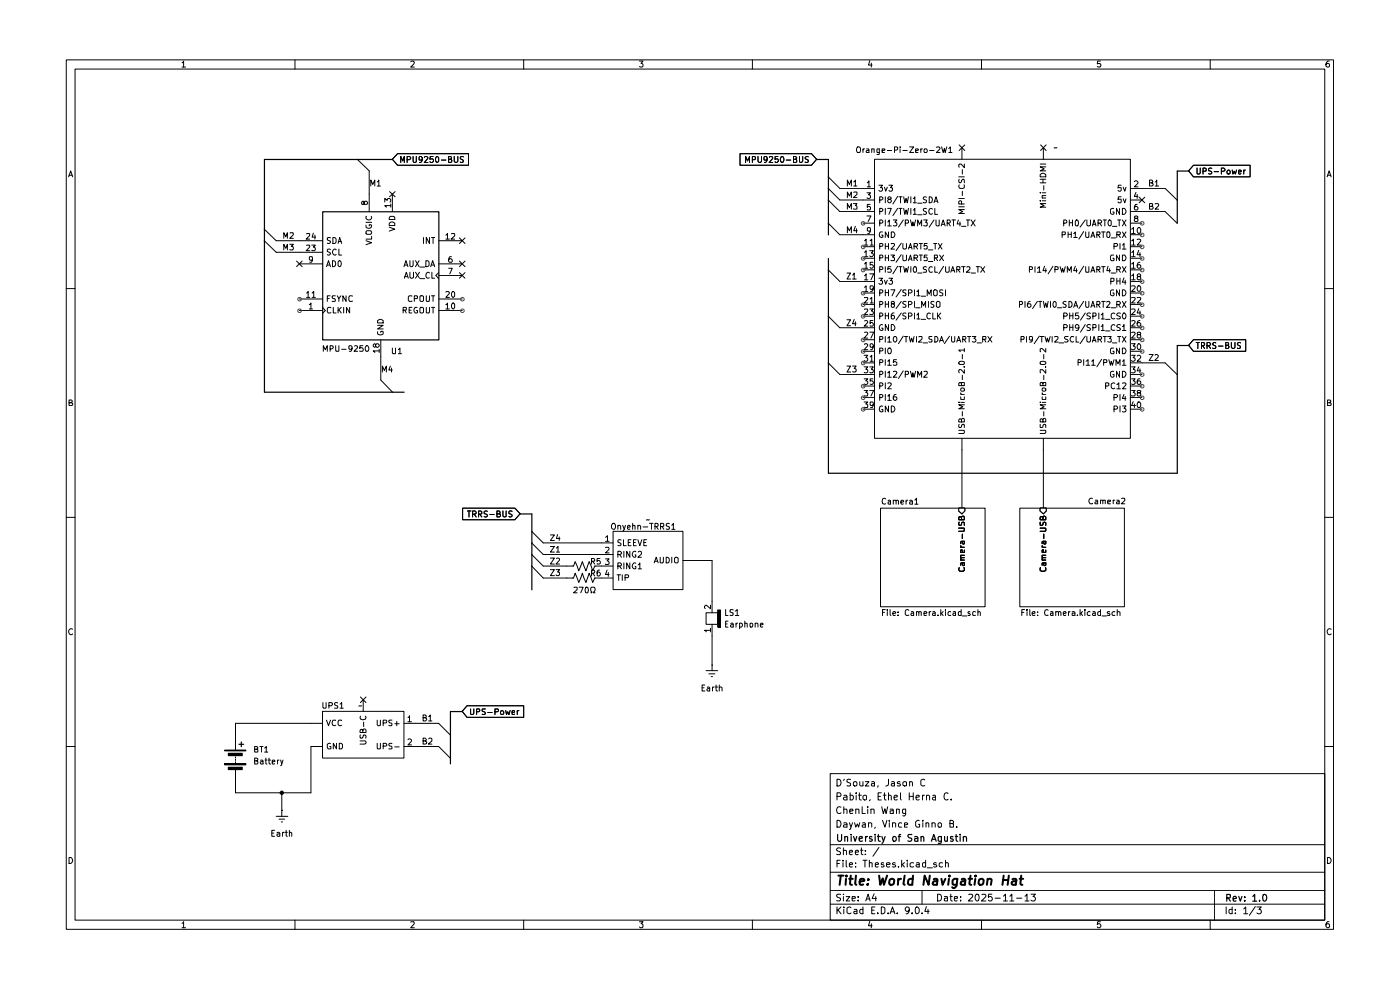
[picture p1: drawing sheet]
<svg xmlns="http://www.w3.org/2000/svg" width="297mm" height="210mm" viewBox="0 0 297 210" stroke-linecap="round" stroke-linejoin="round" font-family="sans-serif">
<g fill="none" stroke="#000" stroke-width=".21">
<path d="M14.1 12.7h268.8v184.4h-268.8zM15.9 14.6h265.1v180.6h-265.1zM38.6 13.3h.2l.1-.3v1.2M38.6 14.2h.8M62.6 12.7v1.9M87.1 13.1l.5-.1 .3 .2-.1 .3-.7 .7h.8M111.1 12.7v1.9M135.6 13h.8l-.4 .5h.3v.6h-.7M159.6 12.7v1.9M184.5 12.9l-.3 .9h.8M184.8 13.4v.8M208.2 12.7v1.9"/>
<path d="M233.4 13h-.6l-.1 .5h.7v.6h-.7M256.7 12.7v1.9M281.9 13a.71 .71 0 0 0-.6 .4 .71 .71 0 0 0 .2 .8l.4-.1 .1-.4-.2-.2h-.3l-.2 .2M14.6 37.5l.4-1.3 .4 1.3M14.6 37.2h.7M281.5 37.5l.4-1.3 .5 1.3M281.6 37.2h.7M14.1 61.2h1.8M281 61.2h1.9M14.6 85.4h.5l.2-.2-.1-.4h-.6v1.2h.6l.2-.4-.3-.2M281.6 85.4h.4l.3-.2-.2-.4h-.5v1.2h.6l.2-.4-.4-.2M14.1 109.7h1.8"/>
<path d="M281 109.7h1.9M15.4 133.4a.59 .59 0 0 0-.8 .5 .59 .59 0 0 0 .7 .6h.1M282.4 133.4a.59 .59 0 0 0-.9 .5 .59 .59 0 0 0 .8 .6h.1M14.1 158.3h1.8M281 158.3h1.9M176.1 164.1h104.9v31.1h-104.9zM176.1 179.2h104.9M177.5 174a.81 .81 0 0 1 .9 .5 .81 .81 0 0 1-.3 .9h-.6zM177.5 168.9l.8-.1a.45 .45 0 0 0-.2-.7h-.6v1.6M177.5 165.3a.73 .73 0 0 1 .9 .7 .73 .73 0 0 1-.9 .7zM178.3 179.9l-.6-.1-.2 .3v.3l.8 .4-.1 .4h-.7M178.4 171.2a.67 .67 0 0 0-.9 .6 .67 .67 0 0 0 .8 .7l.1-.1"/>
<path d="M178.9 179.8v1.5M179 174.6l.4-.1 .3 .2v.7h-.7v-.4l.7-.2M179 171.7l.6-.1 .1 1M179 168.7h.6l.1 1M179 171.1v1.5M179.1 165.3l-.2 .2M179.7 169l-.5 .1-.3 .2 .3 .4 .5-.1M180.2 174.5l.3 .9M180.3 172h.6l-.1-.4h-.5v.2v.6l.1 .2 .4-.1M180.3 168.7h.5l.2 .2-.1 .6-.1 .2-.5-.1M180.3 168.1v1.6M180.4 165.4l-.5-.1-.2 .1v.5l.7 .3v.4h-.7"/>
<path d="M180.8 174.5l-.4 1.4h-.2M181.1 165.9h.6v.7h-.6zM181.3 174.5l.2 .9 .4-.6 .2 .6 .3-.9M181.5 171.7l.6-.1 .1 1M181.5 171.6v1M181.6 168.1v.2M181.6 168.7v1M182.1 168.7h.6M182.3 168.1v1.3l.4 .3M182.4 165.8v.7l.2 .2 .4-.1M182.7 179.8v1.3l.3 .2M182.9 171.1v1.5h.7"/>
<path d="M183 174.6l.4-.1 .2 .2v.7h-.6l-.1-.3 .7-.3M183 168.9a.45 .45 0 0 1 .8-.1v.7l-.2 .2-.5-.2zM183 165.8v.9M183.6 165.8h.7l-.7 .9h.7M184.1 171.1v.1M184.1 171.6v1M184.2 174.7l.3-.2 .4 .2v.7M184.2 174.5v.9M184.6 169.6l-.2 .2M184.7 171.7l.6-.1 .1 1M184.7 171.6v1M184.9 165.9l.4-.1 .2 .1v.8"/>
<path d="M185.5 166.1l-.6 .1-.1 .2 .2 .3 .5-.1M185.7 175.4l-.2 .3M186.3 166.6l-.1 .4M186.3 168.9h.5M186.4 179.7l-1.2 1.9M186.9 168.1h-.6v1.6h.6M187 171.1l.4 1.5 .3-1.1 .3 1.1 .3-1.5M187.2 174l.5 1.4 .4-1.4M187.4 168.7h.6M187.6 168.1v1.3l.4 .3M188.5 168.8v-.1a.36 .36 0 0 1 .6 .2v.8M188.5 165.3l-.1 1.2-.5 .2"/>
<path d="M188.5 168.1v1.6M188.6 174v.2M188.6 174.5v.9M188.8 171.6h.6l.1 1M189.1 165.9l.5-.1 .1 .1v.8M189.3 174.7l.3-.2 .4 .2v.7M189.3 174.5v.9M189.5 172h-.7v.5h.7M189.7 169.2l.6-.2v-.3h-.4l-.2 .2v.7h.6M189.7 166.1l-.6 .1v.2l.1 .3 .5-.1M190.2 171.7l.6-.1v1M190.2 171.6v1"/>
<path d="M190.9 165.9l-.3-.1-.3 .2 .1 .2 .5 .1 .1 .2-.2 .2-.5-.1M191 168.1v1.3l.2 .3M191.3 174.6l-.5-.1-.2 .3 .1 .5 .6 .1M191.6 165.9h.7v.7h-.7zM191.9 175l.6-.2-.1-.2h-.5v.8h.5M192.1 172.5h-.6v-.9h.6v1.1l-.2 .4-.4-.1M192.9 168.9h.8M192.9 168.1v1.6M193 165.9l.4-.1 .1 .1v.8M193 165.8v.9M193.7 168.1v1.6M194.3 169.2l.7-.2v-.3h-.4l-.3 .2 .1 .7h.6"/>
<path d="M195 174.1l-.4-.1-.4 .3v.8l.3 .3 .6-.1v-.5h-.3M195.7 168.7v1M195.7 174v.2M195.7 174.5v.9M196.1 168.7l-.4 .2M196.2 165.4l-.5-.1-.4 .3 .1 .9 .3 .2 .5-.1M196.4 174.7l.2-.2 .4 .2v.7M196.4 174.5v.9M196.5 168.8l.1-.1a.36 .36 0 0 1 .6 .2v.8M196.5 168.7v1M197.7 174.7l.3-.2 .4 .2v.7M197.7 174.5v.9"/>
<path d="M197.9 168.7h.5l.1 1M198.5 169l-.5 .1-.2 .2 .2 .4 .5-.1M199 174.8l.2-.3h.3l.2 .3-.1 .5-.5 .1zM201.1 168.3v-.1a.69 .69 0 0 0-.8 .3 .69 .69 0 0 0 0 .8v.1a.45 .45 0 0 0 .8 .1M201.5 174.7h.6l.2-.5-.4-.2h-.4v1.4h.7l.1-.6-.4-.1M201.8 169.5v.2M202.9 175.3v.1M14.6 181.9a.65 .65 0 0 1 .8 .6 .65 .65 0 0 1-.8 .6zM38.6 195.8l.3-.3v1.3M38.6 196.8h.8M62.6 195.2v1.9M87.1 195.6l.7-.1 .1 .2-.8 1.1h.8"/>
<path d="M111.1 195.2v1.9M135.6 195.5h.8l-.4 .4 .4 .3-.1 .5-.5 .1-.2-.2M159.6 195.2v1.9M176.1 191.8h104.9M176.1 188.9h104.9M176.1 185h104.9M177.5 192.4v1.4M177.5 183.1h.6M177.7 193l.7 .8M178.2 182.5h-.7v1.4M178.3 189.7h-.8v.4l.7 .4 .1 .3-.2 .3-.6-.1M178.4 192.4l-.9 .8"/>
<path d="M178.8 182.5v.1M178.8 183v.9M178.9 189.7h.1M178.9 180.4l.4-.1 .3 .2v.8M178.9 190.2v.9M179 192.4v.1M179 192.9v.9M179.5 190.2h.8l-.8 .9h.8M179.5 182.5v1.2l.2 .2M180.2 183.4l.6-.1-.1-.3-.5 .1v.6l.2 .2 .4-.1M180.2 180.8l.6-.1-.1-.4-.5 .2v.6l.2 .2 .4-.1M180.5 192.5l-.4-.1-.4 .3v.9l.4 .2 .4-.2"/>
<path d="M180.8 190.6l.6-.1v-.3h-.6v.8h.6M181.2 192.9h.5l.1 .9M181.4 180.8l.7-.1-.2-.4h-.3l-.2 .2v.6l.2 .2 .4-.1M181.5 183.8v.1M181.5 183v.1M181.8 193.2l-.6 .1-.1 .2 .2 .3 .5-.1M182 190.9v.2M182 190.2v.1M182.5 180.3h.5M183 192.9h-.5l-.1 .6a.45 .45 0 0 0 .6 .2M183 192.4v1.4M183 182.5h.9"/>
<path d="M183.5 182.5v1.4M183.6 181.2v.1M183.6 180.4v.1M183.6 191.1l.5-1.4 .5 1.4M183.8 190.7h.7M184.4 183h.6v.9M184.4 182.5v1.4M184.5 195.4l-.3 .9h.8M184.8 195.9v.9M184.9 193h.5M185.4 189.6l-.4 1h.9M185.6 192.4h-.7v1.4h.7"/>
<path d="M185.7 183.4l.7-.1-.2-.3h-.4l-.1 .1v.6l.1 .2 .5-.1M185.8 190.2v.9M186.2 193.6v.2M186.9 192.4h.4l.4 .3v.8l-.4 .3h-.4zM187.5 183h-.6v.4l.6 .1v.2l-.2 .2-.4-.1M188 183.4l.8-.1-.1-.3h-.4l-.3 .1 .1 .7h.6M188.4 193.6v.2M188.8 193.8l.5-1.4 .5 1.4M189 193.4h.7M189.9 183h-.3l-.3 .2 .1 .2 .5 .1 .1 .2-.3 .2-.4-.1M190.3 193.6v.2M190.6 183.8v.1"/>
<path d="M191.3 182.5v1.4M191.4 183.4l.5 .5M191.9 183l-.6 .5M192.4 182.5v.1M192.4 183v.9M192.9 193l-.3 .3h-.3l-.3-.3v-.4l.3-.2h.3l.3 .2-.1 .9-.2 .2-.4 .1M193.5 193.6v.2M193.8 183h-.4l-.4 .2 .1 .6h.7M194.3 192.4h.2a.75 .75 0 0 1 .5 .7 .75 .75 0 0 1-.5 .7 .97 .97 0 0 1-.2-1.4zM194.4 183h.6v.9M195 183.3l-.6 .1-.1 .2 .3 .3 .4-.1M195.6 193.6v.2"/>
<path d="M195.6 188.9v2.9M196.3 183h-.4l-.2 .2v.6h.6M196.3 182.5v1.4M196.5 192.3l-.3 1h.9M196.7 184.1h1.1M196.8 192.9v.9M198.6 183h-.3l-.3 .2 .1 .2 .5 .1 .1 .2-.2 .2-.5-.1M198.9 189.7a.73 .73 0 0 1 .8 .7 .73 .73 0 0 1-.8 .7zM199.9 183h-.3l-.4 .2 .1 .6h.6M200.3 190.2h.6l.1 .9M200.6 183h.4l.2 .1v.8M200.6 182.5v1.4"/>
<path d="M201 190.5l-.7 .1v.4h.7M201.5 190.2h.5M201.7 189.7v1.2l.3 .2M202.4 190.6l.7-.1-.1-.3h-.5l-.1 .1v.6l.2 .2 .4-.1M203.8 190.9v.2M203.8 190.2v.1M205.5 189.7h.6l.2 .4-.9 1h.9M207 189.7h.5a1.01 1.01 0 0 1-.2 1.4 .87 .87 0 0 1-.3-1.4zM208.2 195.2v1.9M208.3 189.7h.7l.1 .4-.9 1h.9M210.4 189.7h-.7l-.1 .6 .6-.1 .3 .3v.3l-.3 .3-.6-.2M211.1 190.5h1.1"/>
<path d="M212.9 190.1l.4-.4v1.4M212.9 191.1h.8M214.2 190.1l.4-.4v1.4M214.2 191.1h.9M215.6 190.5h1.1M217.4 190.1l.4-.4v1.4M217.4 191.1h.9M218.7 189.7h.9l-.5 .5 .4 .1 .1 .5-.2 .3-.7-.2M233.4 195.5h-.6l-.1 .6 .2-.2h.4l.2 .3v.3l-.2 .3h-.4l-.2-.2M256.7 195.2v1.9M257.6 188.9v6.3M260.1 192.4v1.4"/>
<path d="M261.4 192.9h-.5l-.2 .2v.4l.2 .3 .5-.1M261.4 192.4v1.4M262 193.6v.2M262 192.9v.1M263.8 192.8l.4-.4v1.4M263.8 193.8h.9M266.3 192.3l-1.3 1.8M266.6 192.4h.9l-.5 .5 .5 .1v.5l-.2 .3-.7-.2M281.6 181.9a.65 .65 0 0 1 .8 .6 .65 .65 0 0 1-.8 .6zM281.9 195.5h-.4l-.2 .5v.5l.2 .3 .4-.1v-.7l-.4-.1-.2 .3"/>
</g>
<g fill="none" stroke="#000" stroke-width=".25">
<path d="M177.7 177v1.1l.2 .3h.4l.2-.3v-1.1M179.2 177.6l.3-.2 .3 .1v.9M179.2 177.4v1M180.6 177v.1M180.6 177.4v1M181.1 177.4l.3 1 .3-1M182.2 177.9l.7-.1v-.3l-.4-.1-.3 .3 .1 .7h.6M183.6 177.4v1M184 177.4l-.3 .1-.1 .3M185 177.5h-.6v.3l.6 .3-.2 .3h-.4M185.6 177v.1M185.6 177.4v1"/>
<path d="M186.1 177.4h.6M186.3 177v1.2l.4 .2M187.1 177.4l.3 1M187.7 177.4l-.3 1-.3 .5M190.5 177.4h.6M191.1 177h-.3l-.1 .2v1.2M193.4 177h-.7l-.1 .2 .2 .5 .5 .1v.5l-.1 .1h-.6M194 177.5h.6l.1 .9M194.7 177.8l-.7 .1v.5h.7M195.4 177.6l.1-.2 .4 .1 .1 .9M195.4 177.4v1M197.6 178.4l.5-1.4 .5 1.4"/>
<path d="M197.7 178h.7M199.7 177.4v1.2l-.2 .3h-.5M199.7 177.5l-.4-.1-.3 .2v.7l.3 .1h.4M200.4 177.4v1h.4l.2-.1M201 177.4v1M202.1 177.5h-.5v.3l.6 .3-.1 .3h-.5M202.6 177.4h.6M202.8 177v1.2l.4 .2M203.7 177v.1M203.7 177.4v1M204.3 177.6l.1-.1a.36 .36 0 0 1 .6 .2v.7M204.3 177.4v1"/>
<path d="M260.2 190.5l.7-.1 .1-.6-.8-.1v1.4M260.6 190.5l.4 .6M261.6 190.6l.7-.1-.2-.4-.4 .1-.1 .7 .1 .2h.5M262.8 190.1l.3 1 .3-1M264 191v.1M264 190.2v.2M265.7 190.1l.4-.4v1.4M265.7 191.1h.9M267.2 191v.1M267.9 189.8l.3-.1a.75 .75 0 0 1 .5 .7 .75 .75 0 0 1-.5 .7l-.3-.1-.1-.5z"/>
<circle cx="189.7" cy="178" r=".48"/>
</g>
<g fill="none" stroke="#000" stroke-width=".42">
<path d="M177.8 185.7h1.1M178.4 185.7l-.3 2M179.5 186.4l-.1 1.3M179.5 185.7v.2M180.1 186.4h.8M180.5 185.7l-.2 1.7 .4 .3M181.6 185.7l-.2 1.7 .3 .3M182.3 187l1-.2v-.3a.6 .6 0 0 0-.9 .1v1h.7M184.1 187.5l-.1 .2-.1-.1 .2-.1-.1 .2M184.2 186.5v.1M186.5 185.7l.2 2 .5-1.4 .3 1.4 .7-2M188.8 186.6l.3-.2 .4 .1 .2 .2-.1 .6a.55 .55 0 0 1-.5 .4 .55 .55 0 0 1-.5-.4z"/>
<path d="M190.5 186.4v1.3M191.1 186.4l-.6 .3M191.9 185.7l-.3 1.7 .3 .3M193.6 186.5a.65 .65 0 0 0-.9 .2v.8a.64 .64 0 0 0 .8 .1M193.7 185.7l-.2 2M197.2 185.7l-.2 2-.9-2-.2 2M198.1 186.5h.7v1.2M198.8 186.8l-.8 .2-.2 .4 .3 .3 .7-.1M199.7 186.4l.2 1.3 .6-1.3M201.3 186.4l-.2 1.3M201.4 185.7v.2M203.1 186.4l-.2 1.5-.4 .4h-.4l-.1-.1"/>
<path d="M203.1 186.5a.72 .72 0 0 0-1 .2v.9h.8M204 186.5h.7v1.2M204.8 186.8l-.9 .2-.1 .4 .2 .3 .7-.1M205.4 186.4h.8M205.9 185.7l-.3 1.7 .4 .3M206.9 186.4l-.2 1.3M207 185.7l-.2 .1h.3l-.1-.1-.1 .2M207.7 186.6l.4-.2 .4 .1 .2 .2-.1 .6a.55 .55 0 0 1-.5 .4 .55 .55 0 0 1-.5-.4zM209.5 186.6l.1-.1a.48 .48 0 0 1 .8 .1l-.2 1.1M209.5 186.4l-.2 1.3M212.7 186.6h1.1M212.9 185.7l-.3 2"/>
<path d="M214 185.7l-.3 2M214.8 186.5h.7l-.1 1.2M215.6 186.8l-.7 .1-.3 .3 .1 .4 .1 .1 .7-.1M216.3 186.4h.7M216.6 185.7l-.1 1.7 .4 .3"/>
</g>
<path d="M220.6 107.8h1.3v.6l-.6 .6-.7-.6z" fill="#fff"/>
<g fill="none" stroke="#000" stroke-width=".21">
<path d="M220.6 107.8h1.3v.6l-.6 .6-.7-.6zM220.6 112l1.2 .1v.5l-1.2 .1M220.6 110.7l.1 .7h.4l.4-.7 .3 .1v.6M221.1 115.7v.3l.1 .1M221.1 118.8h.7M221.1 116.1h.7M221.2 109.8l.2-.3 .4 .1v.6h-1.2v-.5l.4-.1 .2 .2v.4M221.3 119.4l.1 .5h.4v-.5l-.7 .1v.4M221.3 114.8l.1 .5h.4v-.5l-.7 .1v.4M221.4 113.3v.9M221.8 118.3h-.7v.5M221.8 117.8h-.7v.4l.1 .1"/>
<path d="M221.8 116.7v.5h-.7v-.5l.2-.1 .1 .6M220.7 120.4l-.1 .6 .3 .2h.7l.2-.2-.1-.6"/>
</g>
<path d="M203.4 107.8h1.2v.6l-.6 .6-.6-.6z" fill="#fff"/>
<g fill="none" stroke="#000" stroke-width=".21">
<path d="M203.4 107.8h1.2v.6l-.6 .6-.6-.6zM203.4 112l1.2 .1v.5l-1.2 .1M203.5 110.7v.7h.3l.4-.7 .4 .1v.6M203.8 115.7v.3l.2 .1M203.8 118.8h.8M203.8 116.1h.8M204 109.8l.2-.3 .4 .1v.6h-1.2l.1-.6h.2l.3 .2v.4M204 119.4l.3 .6 .3-.1v-.5l-.8 .1v.4M204 114.8l.3 .6 .3-.1v-.5l-.8 .1v.4M204.1 113.3v.9M204.6 118.3h-.8l.1 .5M204.6 117.8h-.8v.4l.2 .1"/>
<path d="M204.6 116.7v.5h-.8v-.5l.2-.1 .2 .6M203.5 120.4v.1a.45 .45 0 0 0 .1 .7h.7l.3-.2-.1-.6"/>
</g>
<path d="M220.6 107.8h1.3v.6l-.6 .6-.7-.6z" fill="#fff"/>
<g fill="none" stroke="#000" stroke-width=".21">
<path d="M216.3 107.8h22.2v20.9h-22.2zM220.6 107.8h1.3v.6l-.6 .6-.7-.6zM220.6 112l1.2 .1v.5l-1.2 .1M220.6 110.7l.1 .7h.4l.4-.7 .3 .1v.6M221.1 115.7v.3l.1 .1M221.1 118.8h.7M221.1 116.1h.7M221.2 109.8l.2-.3 .4 .1v.6h-1.2v-.5l.4-.1 .2 .2v.4M221.3 119.4l.1 .5h.4v-.5l-.7 .1v.4M221.3 114.8l.1 .5h.4v-.5l-.7 .1v.4M221.4 113.3v.9M221.8 118.3h-.7v.5"/>
<path d="M221.8 117.8h-.7v.4l.1 .1M221.8 116.7v.5h-.7v-.5l.2-.1 .1 .6M220.7 120.4l-.1 .6 .3 .2h.7l.2-.2-.1-.6"/>
</g>
<path d="M203.4 107.8h1.2v.6l-.6 .6-.6-.6z" fill="#fff"/>
<g fill="none" stroke="#000" stroke-width=".21">
<path d="M75.8 33.8l2.5 2.4v8.7M78.7 39.5v-1.3l.4 .9 .4-.9v1.3M80 38.6l.3-.4v1.3M80 39.5h.7M84.3 32.6h15.1v2.5h-15.1l-1.1-1.3zM85 34.5v-1.3l.4 .9 .4-.9v1.3M86.4 33.9h.5l.2-.5-.2-.2h-.5v1.3M87.6 33.2v1l.3 .3 .4-.2v-1.1M89.6 33.7l-.2 .3h-.4l-.1-.6 .4-.2 .3 .2-.2 .9-.4 .2M90 33.4l.2-.2h.3l.3 .2-.8 1.1h.8M91.9 33.2h-.6l-.1 .6 .6-.1 .1 .5-.2 .3h-.3l-.2-.2M92.5 33.3l.3-.1 .2 .2v.8l-.2 .3a.71 .71 0 0 1-.3-1.2z"/>
<path d="M93.6 34h1M95.2 33.8l.6-.1v-.3l-.2-.2h-.4v1.3l.6-.1v-.4l-.2-.2M96.4 33.2v1l.2 .3h.3l.2-.3v-1M98.3 33.3h-.6v.4l.5 .3 .1 .2-.3 .3-.4-.1M157 32.6h15.1l1.1 1.2-1.1 1.3h-15.1zM158.2 34.5v-1.3l.4 .9 .4-.9v1.3M159.6 33.9l.6-.1v-.5l-.6-.1v1.3M160.8 33.2v1l.2 .3h.3l.2-.3v-1M162.7 33.7l-.1 .3-.5-.1v-.6l.4-.1 .1 .2a.85 .85 0 0 1-.2 1.1h-.3M163.2 33.4l.5-.2 .2 .3-.7 1h.7M165 33.2h-.6v.6l.5-.1 .2 .5-.3 .3-.4-.2M165.7 33.3a.61 .61 0 0 1 .7 .4 .61 .61 0 0 1-.5 .8 .71 .71 0 0 1-.2-1.2z"/>
<path d="M166.8 34h.9M168.3 33.8h.4l.3-.4-.3-.2h-.4v1.3h.5l.2-.2v-.3l-.3-.2M169.6 33.2v1.1l.2 .2h.2l.3-.3v-1M171.4 33.3l-.4-.1-.2 .2 .1 .3 .5 .3v.3l-.1 .2-.5-.1M175.7 37.5l2.4 2.5h7.4M175.7 40l2.4 2.4h7.4M179.7 39.5v-1.3l.5 .9 .4-.9v1.3M181.1 38.6l.3-.4v1.3M181.1 39.5h.7M184 38.8l.3-.4v1.2M184 39.6h.7M185.5 33.8h54.3v59.2h-54.3z"/>
<path d="M186.4 39.3h.8l-.4 .5h.3v.7l-.5 .1-.2-.2M187.6 39.7l.3 .9 .3-.9M188.6 39.3h.7l-.4 .5h.3l.1 .2-.1 .5-.5 .1-.1-.2M203.4 37.5h1.2M203.5 39.2v.1a.46 .46 0 0 0 .1 .7h.7l.3-.2-.1-.6M203.5 38v.7l.2 .1 .3-.3v-.2l.4-.3 .2 .2v.6M204 31.3v2.5M204.1 36v.9M204.6 34.8v.8l-.7-.8h-.4v.7M220.6 37l.5-.3 .5 .1 .2 .2v.5h-1.2zM220.6 38.8h1.2M220.6 38h1.2"/>
<path d="M220.6 34.8h1.2M221.2 38v.8M221.3 31.3v2.5M221.4 39.4v.9M221.8 35.4h-1.2l.9 .4-.9 .4h1.2M237.8 39.3h-.6v.6l.5-.1 .1 .6-.1 .2h-.4l-.1-.2M238.3 39.7l.3 .9 .2-.9M239.8 40h7.3l2.6 2.4M240.6 38.5l.5-.1 .3 .2-.1 .3-.7 .7h.8M243.8 38.8h.6v-.5l-.6-.1v1.3h.5l.3-.5-.3-.2M245 38.6l.4-.4v1.3M245 39.5h.8"/>
<path d="M253.2 35.1h12v2.4h-12l-1.1-1.3zM253.9 35.6v1.2l.2 .1h.2l.3-.2v-1.1M255.2 36.3l.7-.1v-.4l-.7-.2v1.3M257 35.7l-.4-.1-.2 .2v.4l.6 .4-.2 .3-.4-.1M257.6 36.4h.9M259.1 36.3l.7-.1v-.3l-.2-.3h-.5v1.3M260.3 36.3l.4-.2 .2 .2v.5h-.6zM261.4 36.1l.1 .8 .3-.6 .2 .6 .3-.8M262.7 36.5l.6-.1-.1-.2h-.5v.6h.5M263.8 36.1v.8M264.2 36.1l-.4 .2M56 48.6l2.6 2.5h9.8"/>
<path d="M56 51.1l2.6 2.4h9.8M60.2 50.5v-1.1l.4 .8 .4-.8v1.1M60.2 53v-1.2l.4 .9 .4-.9v1.2M61.5 51.8h.7l-.4 .4 .4 .3-.1 .5-.6-.1M61.6 49.4h.5l.1 .3-.7 .8h.7M63.5 56h4.9M65 49.6l.6-.1 .1 .4-.8 .8h.8M65 52.1l.6-.1 .1 .3-.8 .9h.8M66.1 52h.8l-.4 .4 .4 .3-.1 .4h-.7M66.3 54.9l-.3 .3-.3-.1-.1-.6 .6-.1 .1 .3-.2 .8-.4 .1M66.5 49.4l-.3 .9h.8M66.8 49.9v.8"/>
<path d="M69.3 56.6l.4-1.3 .4 1.3M69.4 56.2h.5M70.1 50.5h-.7v.4l.7 .3-.3 .4h-.4M70.1 52.9l-.5-.1-.2 .2v.3l.7 .5-.3 .3-.4-.1M70.5 55.3a.64 .64 0 0 1 .7 .6 .64 .64 0 0 1-.7 .7zM70.6 50.4h.4l.3 .3v.6l-.3 .3h-.4zM71.3 53l-.2-.2a.64 .64 0 0 0-.6 .7 .64 .64 0 0 0 .6 .6l.2-.2M71.7 51.6l.4-1.2 .4 1.2M71.8 51.2h.6M71.9 52.8v1.3h.6M72 55.3a.68 .68 0 0 1 .4 .6 .68 .68 0 0 1-.4 .7l-.3-.3v-.8zM77.2 42.9l.3-.2h.2l.3 .2-.2 .4h-.4l-.4-.6-.2 .1v.5h.3l.1-.1"/>
<path d="M77.6 51.1l1.2 .4-1.2 .4M77.6 49.1l.2-.2h.9l.1 .5-.1 .3h-.9l-.2-.2zM77.6 47.8v.4a.61 .61 0 0 0 .8 .2 .61 .61 0 0 0 .3-.7h-.4v.2M77.6 47.2h1.2M77.7 45.9l-.1 .5a.61 .61 0 0 0 .8 .2 .61 .61 0 0 0 .3-.7M78.8 50.1v.6h-1.2M81.6 42.8v-.7l.5 .4 .1-.3 .4-.1 .3 .2v.4l-.2 .1M82.5 48.2l1.2 .4-1.2 .4M82.6 47.3a.72 .72 0 0 1 1.1 0v.5h-1.2zM82.6 46.1l.2-.2h.7l.2 .2v.5h-1.2zM82.9 43.6h-1.3l.4 .3M82.9 43.3v.6"/>
<path d="M83.2 41.1v3.8M85.7 56.6l.4-1.3 .4 1.3M85.8 59l.4-1.3 .4 1.3M85.9 56.2h.5M85.9 58.7h.5M87 55.3v1.1l.2 .2 .4-.3v-1M87 57.7v1.1l.2 .2h.3l.2-.2v-1.1M88.1 55.3l.8 1.3M88.1 57.7l.9 1.3M88.9 55.3l-.8 1.3M89 57.7l-.9 1.3M89.1 56.6h1"/>
<path d="M89.2 59.1h.9M89.8 50.4v1.2M90.3 55.3a.52 .52 0 0 1 .7 .3v.6a.52 .52 0 0 1-.7 .4zM91.1 50.4v1.2l-.7-1.2v1.2M91.1 57.9l-.1-.1a.61 .61 0 0 0-.7 .3 .61 .61 0 0 0 .1 .7l.4 .2 .3-.1M91.4 56.6l.4-1.3 .4 1.3M91.5 56.2h.6M91.5 50.4h.7M91.6 57.7v1.3h.6M91.9 50.4v1.2M93 51.1h5M93 56h5"/>
<path d="M93 58.4h5M93 57.8l-.5 .6 .5 .7M94.6 49.9l.3-.4v1.2M94.6 50.7h.7M95.2 56.9h.7l-.5 1.2M95.8 49.6l.6-.1v.5l-.7 .7h.7M95.8 54.4l-.5 .1a.94 .94 0 0 0 0 1.1h.5l.1-.1v-.4l-.2-.2h-.3l-.2 .2M175.7 42.4l2.4 2.5h7.4M175.7 47.3l2.4 2.5h7.4M175.7 57.2l2.4 2.5h7.4M179.7 57.9h.7l-.7 1.3h.7M179.7 49.4v-1.3l.5 .8 .4-.8v1.3"/>
<path d="M179.7 44.4v-1.2l.5 .8 .4-.8v1.2M179.7 41.9v-1.2l.5 .9 .4-.9v1.2M180.8 58.3l.4-.4v1.3M180.8 59.2h.8M181 43.2h.8l-.4 .4 .4 .2v.5h-.8M181.1 40.8l.6-.1 .1 .5-.8 .7h.8M181.4 48l-.3 .9h.8M181.7 48.5v.9M183 47.3h2.5M183 52.3h2.5M183 54.8h2.5M183 57.2h2.5"/>
<path d="M183.4 51.1l.3-.4v1.3M183.4 53.5l.3-.3v1.2M183.4 56l.3-.4v1.3M183.4 58.5l.3-.4v1.3M183.4 52h.7M183.4 54.4h.7M183.4 56.9h.7M183.4 59.4h.7M183.9 40.9h.8l-.5 .4 .4 .1v.6h-.7M183.9 45.8h.8l-.6 1.2M184.5 53.2h.8l-.5 .5 .4 .1 .1 .4-.3 .2h-.3l-.2-.1M184.5 58.1h.8l-.6 1.3"/>
<path d="M184.6 43.3h-.6v.6a.45 .45 0 0 1 .6 0 .45 .45 0 0 1 0 .6h-.6M184.6 51.1l.3-.4v1.3M184.6 52h.7M184.7 48.8l-.3 .2-.4-.1v-.6h.6l.1 .6a.58 .58 0 0 1-.6 .6M185.2 55.6h-.6v.6h.6l.1 .4-.3 .3-.4-.2M186.4 59h.8l-.4 .5h.3v.7l-.5 .1-.2-.2M186.6 42.4h.4l.3-.4-.3-.3h-.4v1.3M186.6 44.9h.4l.3-.4-.3-.3h-.4v1.3M186.6 47.3l.6-.1 .1-.3-.3-.2h-.4v1.2M186.6 52.2h.5l.2-.4-.2-.2h-.5v1.2M186.6 54.7h.5l.2-.2-.2-.4h-.5v1.2M186.6 57.2h.5l.2-.2-.1-.4h-.6v1.1"/>
<path d="M187.2 49.2h-.4a.61 .61 0 0 0-.3 .8 .61 .61 0 0 0 .8 .3v-.4h-.3M187.6 59.4l.3 .9 .3-.9M187.8 41.7v1.3M187.8 44.2v1.3M187.8 46.7v1.2M187.8 51.6v1.2M187.8 54.1v1.2M187.8 56.6v1.1M187.8 52.2h.7M187.8 54.7h.7M188.3 44.2h.8l-.5 1.3M188.3 47.1l.3-.4v1.2"/>
<path d="M188.3 47.9h.8M188.5 49.2v1.2l-.7-1.2v1.2M188.5 51.6v1.2M188.5 54.1v1.2M188.6 42.2l-.3-.1 .3-.4h.2l.3 .3-.2 .2h-.3l-.3 .3v.3l.3 .2h.2l.3-.2v-.3l-.3-.3M188.6 59h.7l-.4 .5h.3l.1 .2-.1 .5-.5 .1-.1-.2M189 54.1h.7l-.4 .4 .4 .3v.5l-.7-.1M189 56.6h-.6l-.1 .6 .2-.2h.3l.3 .2v.4l-.2 .1h-.6M189.1 49.2h.5a.66 .66 0 0 1 .2 .8 .66 .66 0 0 1-.7 .4zM189.1 51.7l.6-.1v.4l-.7 .8h.7M189.5 46.7h.7l-.4 .5h.4v.6h-.7M190.4 41.7l-1 1.6"/>
<path d="M190.4 44.2l-1 1.5M190.4 56.5l-1 1.6M190.7 41.7h.6M190.7 44.2h.6M190.7 56.6h.6M191 41.7v1.3M191 44.2v1.3M191 56.6v1.1M191.2 51.6l-1.1 1.6M191.2 54l-1.1 1.6M191.5 51.6v1l.3 .2h.2l.3-.2v-1M191.5 54.1v1l.2 .2h.4l.2-.2v-1"/>
<path d="M191.6 46.7l-1 1.5M191.7 41.7l.2 1.3 .3-.9 .2 .9 .3-1.3M191.7 44.2l.2 1.3 .3-1 .2 1 .3-1.3M191.7 56.6l.2 1.1 .3-.8 .2 .8 .3-1.1M192 47.3l.7-.1v-.4l-.2-.1h-.5v1.2M192.7 52.8l.4-1.2 .4 1.2M192.7 55.3l.4-1.2 .4 1.2M192.8 52.5h.6M192.8 54.9h.6M193.1 46.7l.4 1.2 .1-.8 .3 .8 .3-1.2M193.2 41.7v1.3M193.2 44.2v1.3"/>
<path d="M193.2 56.6v1.1M193.7 42.1h.2l.2-.4v1.3M193.7 44.5h.2l.2-.3v1.3M193.7 43h.7M193.7 45.5h.7M193.9 52.2h.6l.1-.4-.1-.2h-.6v1.2M193.9 54.7h.6l.1-.2v-.3l-.7-.1v1.2M193.9 56.6h.2l.3 .2v.8l-.2 .1h-.3a.78 .78 0 0 1 0-1.1zM194.2 52.2l.4 .6M194.2 54.7l.4 .6M194.6 47.9v-1.2l.5 .9 .4-.9v1.2M194.6 43.1h1"/>
<path d="M194.6 45.6h1M194.6 57.9h1M195 51.6h.7M195 54.1h.7M195.3 51.6v1.2M195.3 54.1v1.2M195.9 46.7h.8l-.4 .5h.4v.6h-.8M196.5 41.8l-.4-.1-.3 .3 .1 .2 .6 .3v.3l-.2 .2-.5-.1M196.5 44.3l-.4-.1-.3 .3 .1 .2 .6 .3v.3l-.2 .2-.5-.1M196.5 56.6h-.4l-.3 .2 .1 .3 .6 .2v.4h-.7M196.7 51.6h-.6l-.1 .6 .2-.1h.3l.2 .1v.5h-.7M196.7 54.1h-.6l-.1 .6 .2-.2h.3l.2 .2v.5h-.7"/>
<path d="M196.9 53h1M196.9 55.5h1M197.1 41.7a.64 .64 0 0 1 .7 .7 .64 .64 0 0 1-.7 .6zM197.8 44.4l-.3-.2a.65 .65 0 0 0-.5 .6 .65 .65 0 0 0 .5 .7l.3-.2M197.8 56.6h-.3a.67 .67 0 0 0-.5 .5 .67 .67 0 0 0 .3 .6h.5M198 51.6h.7M198.1 43l.4-1.3 .5 1.3M198.1 46.7l-1 1.5M198.2 54.7h.6v-.6h-.6v1.2M198.3 44.2v1.3h.6M198.3 56.6v1.1h.6M198.3 42.7h.5"/>
<path d="M198.4 51.6v1.2M198.5 54.7l.4 .6M198.5 46.7v1l.3 .2 .4-.1v-1.1M199.1 51.6l.7 1.2M199.3 54.1l.9 1.2M199.6 47.9l.5-1.2 .4 1.2M199.8 47.6h.5M199.8 51.6l-.7 1.2M200.2 54.1l-.9 1.2M200.2 56.5l-1.1 1.6M200.6 56.6v1l.1 .1h.5l.1-.1v-1M200.9 47.3l.6-.1v-.5h-.6v1.2"/>
<path d="M201.2 47.3l.4 .6M201.7 57.7l.4-1.1 .4 1.1M201.8 57.4h.6M201.9 46.7h.8M202.3 46.7v1.2M202.9 57.2h.6l.1-.6h-.7v1.1M203.2 57.2l.4 .5M203.3 46.7l-.3 .8h.8M203.4 43.9h1.2M203.4 42.1h1.2M203.6 47.1v.8M204 43.3v-.6h-.5l-.1 .6h1.2"/>
<path d="M204 48h.9M204 56.6h.7M204.1 40.6v.9M204.4 56.6v1.1M204.6 44.5h-1.2l.8 .4-.8 .4h1.2M205 46.7h.7M205.1 56.6h.6v.5l-.7 .6h.7M205.3 46.7v1.2M206 46.7l.8 1.2M206 57.9h.9M206.8 46.7l-.8 1.2M207.1 56.6h.7"/>
<path d="M207.4 56.6v1.1M208 56.6l.9 1.1M208.9 56.6l-.9 1.1M218.4 57.2h.5l.1-.2-.1-.4h-.5v1.1M219.5 56.6v1.1M220 56.9l.5-.3v1.1M220 57.7h.8M220.6 42.6h.1M220.6 40.9h.1M221.1 42.6h.7M221.1 42h.7M221.1 40.9h.7"/>
<path d="M221.6 56.5l-.4 .9h.8M221.8 43.2h-1.2l.9 .4-.9 .3h1.2M221.8 41.5h-.7v.5M221.8 57v.7M223.4 56.5l-1.1 1.6M223.8 57.2h.6l.1-.6h-.7v1.1M224.9 56.6l.3 1.1 .2-.8 .2 .8 .4-1.1M225.3 49.8l.7-.1v-.4l-.7-.1v1.2M225.6 47.3l.6-.1 .1-.3-.2-.2h-.5v1.2M226.4 57.7v-1.1l.4 .8 .4-.8v1.1M226.6 49.2v1.2M226.6 49.7h.6"/>
<path d="M226.8 46.7v1.2M226.8 47.2h.7M227.2 49.2v1.2M227.5 46.7v1.2M227.8 49.5l.3-.3v1.2M227.8 50.4h.7M228.1 56.5l-.3 .9h.7M228.3 46.7a.75 .75 0 0 1 .2 1.2l-.4-.2v-.8zM228.3 57v.7M229.9 49.1l-1 1.6M229.9 56.5l-1 1.6M230.2 46.7l-1.1 1.5"/>
<path d="M230.3 49.2v.9l.2 .3 .5-.1v-1.1M230.3 56.6l.1 1.1h.6v-1.1M230.5 46.7v1l.3 .2 .4-.1 .1-.1v-1M231.4 50.4l.4-1.2 .4 1.2M231.4 57.7l.4-1.1 .4 1.1M231.6 57.4h.5M231.6 50h.5M231.7 47.9l.4-1.2 .4 1.2M231.8 47.6h.6M232.7 49.8l.6-.1v-.5h-.6v1.2M232.7 57.2h.6v-.6h-.6v1.1M232.9 47.3l.7-.1 .1-.3-.3-.2h-.5v1.2"/>
<path d="M232.9 49.8l.4 .6M232.9 57.2l.4 .5M233.3 47.3l.4 .6M233.7 56.6h.7M233.7 49.2h.7M234 46.7h.7M234 49.2v1.2M234 56.6v1.1M234.4 46.7v1.2M234.8 49.4l.1-.2h.4a.86 .86 0 0 1-.1 1.2l-.4-.3zM235 56.5l-.2 .9h.7M235.2 46.7h.3l.2 .2v.8l-.2 .1a.6 .6 0 0 1-.5-.4 .6 .6 0 0 1 .2-.7z"/>
<path d="M235.4 57v.7M235.6 59.7h.5l.2-.2v-.4l-.7-.1v1.3M235.7 57.9h.9M235.7 50.5h.9M236 48h.9M236.2 44.3h-.5l-.2 .2v.6l.2 .3 .4 .1 .2-.2v-.3h-.2M236.2 54.1h-.5l-.2 .3v.6l.2 .3 .6-.1v-.4h-.2M236.3 52.2h.6l.2-.4-.2-.2h-.6v1.2M236.9 49.8l.7-.1 .1-.3-.2-.2h-.6v1.2M236.9 57.2h.6l.2-.2-.1-.4h-.7v1.1M236.9 59v1.3M236.9 59.6h.7"/>
<path d="M237.1 46.7h.6M237.2 49.8l.5 .6M237.2 57.2l.5 .5M237.4 46.7v1.2M237.5 44.2v1.3l-.7-1.3v1.3M237.5 54.1v1.2l-.7-1.2v1.2M237.6 51.6v1.2M237.6 59v1.3M237.8 41.7h-.6v.6l.5-.1 .1 .6-.1 .2h-.4l-.1-.2M238.1 44.2a.65 .65 0 0 1 .8 .6 .65 .65 0 0 1-.8 .7zM238.1 52l.3-.4v1.2M238.1 54.1h.5l.2 .3v.4l-.2 .5h-.5z"/>
<path d="M238.1 46.7l.7 1.2M238.1 49.2l.7 1.2M238.1 52.8h.7M238.1 56.6l.7 1.1M238.3 42.2l.3 .8 .2-.8M238.4 58.9l-.3 1h.7M238.7 59.4v.9M238.8 46.7l-.7 1.2M238.8 49.2l-.7 1.2M238.8 56.6l-.7 1.1M239.8 42.4h2.4M239.8 44.9h7.3l2.6 2.4"/>
<path d="M239.8 47.3h2.4M239.8 49.8h2.4M239.8 52.3h2.4M239.8 54.8h2.4M239.8 57.2h2.4M239.8 59.7h2.4M240 48.6l.5-.3v1.2M240 51.1l.5-.4v1.3M240 53.5l.5-.3v1.2M240 56l.5-.4v1.3M240 58.5l.5-.4v1.3M240 52h.8"/>
<path d="M240 54.4h.8M240 56.9h.8M240 59.4h.8M240 49.5h.8M240.9 46.3l-.3-.2 .3-.3 .4 .1v.3a.48 .48 0 0 0-.5 .2 .48 .48 0 0 0 0 .6h.4l.2-.2v-.2l-.3-.3M241 40.8l-.4 .9h.8M241.2 43.3a.55 .55 0 0 0-.6 .6l.2 .6h.4l.2-.2v-.3l-.3-.2h-.2l-.3 .2M241.2 50.8l.5-.1 .3 .3-.8 1h.8M241.2 41.2v.9M241.4 48.3h.2a.68 .68 0 0 1 .4 .6 .68 .68 0 0 1-.4 .6l-.2-.1a.78 .78 0 0 1 0-1.1zM241.5 58.7l-.3-.4 .3-.2h.2l.3 .3-.8 .4v.3l.3 .3h.2l.3-.3v-.3l-.3-.1M241.6 53.1l-.4 .9h.8"/>
<path d="M241.8 55.6l-.4 .2a.82 .82 0 0 0 .1 1.1h.2l.3-.3-.1-.4-.4-.1-.3 .3M241.8 53.6v.8M243.8 43.8l.6-.1v-.5h-.6v1.2h.6l.2-.2v-.3l-.3-.1M245 43.3l.6-.1 .2 .2-.8 1h.8M63.5 63.4h4.9M63.5 65.9h4.9M65 62.1l.4-.3v1.3M65 63.1h.7M65.6 64.6l.4-.3v1.2M65.6 65.5h.7M66.2 62.1l.3-.3v1.3M66.2 63.1h.7"/>
<path d="M68.4 65.2l.6 .7-.6 .6M69.4 63.3h.4M70 62.7h-.6v1.2M70.2 65.3l-.6-.1-.2 .2v.7l.2 .3 .6-.1M70.7 65.2v1.2h.6M71.1 62.7h-.6l-.1 .2 .1 .3 .6 .3v.3l-.7 .1M71.5 62.7l.4 .6 .4-.6M71.7 65.2v1.2M71.9 63.3v.6M71.9 65.7l.5 .7M72.4 65.2l-.7 .7M72.9 65.2v1.2"/>
<path d="M73.4 62.7v1.2l-.7-1.2v1.2M74.2 65.2v1.2l-.7-1.2v1.2M74.8 62.8l-.6-.1-.2 .3v.7l.2 .2 .6-.1M79.7 73.2l.2-.3h.3l.2 .3v.2l-.2 .3h-.3l-.2-.3v-.3l-.3-.2-.2 .3v.2l.2 .3 .3-.3M80.1 70.4a.66 .66 0 0 0 .4 .6 .66 .66 0 0 0 .8-.2l-.1-.5h-.4v.2M80.1 69h1.2l-1.2 .8h1.2M80.1 68l.5-.3 .4 .1 .3 .2v.5h-1.2zM80.4 74.4h-1.2l.3 .4M80.4 74.1v.7M80.8 72.1v8.5l2.4 2.5M81.1 78.9v-1.3l.4 1 .5-1v1.3M82.8 77.6l-.3 .9h.7"/>
<path d="M83.1 78.1v.8M85.5 65.8h.6l.1-.5-.7-.1v1.2M85.9 65.8l.3 .6M86.8 65.8h.4M87.4 62.8l-.6-.1-.2 .3v.7l.2 .2 .6-.1M87.4 65.2h-.6v1.2h.6M87.9 63.3h.6v-.6h-.6v1.2M88.5 65.2a.66 .66 0 0 0-.7 .4 .66 .66 0 0 0 .3 .8l.5-.1v-.4h-.3M89.1 62.9l.1-.2h.5l.1 .2v.9l-.1 .1h-.5l-.1-.1zM89.1 65.4l.1-.2h.5l.1 .2v.8l-.1 .2h-.5l-.1-.2zM90.4 62.7l.1 1.2h.5l.1-1.2M90.4 65.2l.1 1.2h.5l.1-1.2"/>
<path d="M91.5 62.7h.7M91.5 65.2h.7M91.9 62.7v1.2M91.9 65.2v1.2M93 63.4h5M93 65.9h5M94.6 62l.1-.2h.4l.2 .3-.7 1h.7M94.6 64.6h.1l.2-.3v1.2M94.6 65.5h.7M95.9 61.9l.3-.1 .2 .3v.7l-.2 .3a.71 .71 0 0 1-.3-1.2zM95.9 64.3h.3l.2 .2v.8l-.2 .2a.71 .71 0 0 1-.3-1.2zM175.7 67.1l2.4 2.4h7.4"/>
<path d="M175.7 77l2.4 2.4h7.4M179.7 67.8h.7l-.7 1.3h.7M179.7 77.6h.7l-.7 1.3h.7M180.8 77.6h.8l-.4 .5 .3 .1v.6h-.7M181.2 67.7l-.4 1h.8M181.4 68.2v.9M183 62.1h2.5M183 64.6h2.5M183 67.1h2.5M183 72.1h2.5M183 74.5h2.5M183 77h2.5"/>
<path d="M183.3 75.4h.8l-.5 .5 .5 .2-.1 .4-.5 .1-.2-.1M183.3 77.8h.8l-.5 .5 .5 .3-.1 .4h-.7M183.4 61l.3-.4v1.2M183.4 63.2l.6-.1 .1 .3-.8 .9h.8M183.4 65.6l.6-.1 .1 .4-.8 .8h.8M183.4 68.1l.4-.1 .3 .3-.8 .9h.8M183.4 70.5l.4-.1 .3 .4-.8 .9h.8M183.4 73.1l.4-.2 .3 .3-.8 1h.8M183.4 61.8h.7M184.5 65.5h.8l-.5 .5 .5 .2v.3l-.2 .2-.6-.1M184.5 70.4h.8l-.6 1.3M184.5 77.8h.8l-.5 .5 .5 .3-.1 .4h-.7"/>
<path d="M184.6 63.4l.3-.3v1.2M184.6 75.7l.3-.3v1.2M184.6 64.3h.7M184.6 76.6h.7M185.2 68h-.6v.6l.4-.2 .3 .3v.3l-.2 .2-.5-.1M185.3 61.1l-.3 .3-.4-.2v-.5l.5-.1a.94 .94 0 0 1 0 1.1l-.4 .1M185.3 73.4l-.3 .3-.4-.1v-.5l.4-.2a.72 .72 0 0 1 .2 .7 .72 .72 0 0 1-.5 .6M186.6 62.1h.4l.3-.2-.1-.3-.6-.1v1.2M186.6 64.6h.4l.3-.4-.3-.3h-.4v1.3M186.6 67.1l.6-.1 .1-.4-.3-.2h-.4v1.2M186.6 72h.5l.2-.5-.2-.1h-.5v1.2M186.6 74.4h.5l.2-.4-.2-.2h-.5v1.2"/>
<path d="M186.6 76.9h.5l.2-.2-.1-.3-.6-.1v1.2M186.6 79.4h.4l.3-.2-.1-.4-.6-.1v1.3M187.2 68.9a.61 .61 0 0 0-.7 .3 .61 .61 0 0 0 .1 .7l.3 .2 .4-.1v-.4h-.3M187.8 61.5v1.2M187.8 63.9v1.3M187.8 66.4v1.2M187.8 71.4v1.2M187.8 73.8v1.2M187.8 76.3v1.2M187.8 78.7v1.3M187.8 62.1h.7M187.8 64.5h.7"/>
<path d="M187.8 67h.7M188.3 71.7l.3-.3v1.2M188.3 76.6l.3-.3v1.2M188.3 79.1l.3-.4v1.3M188.3 72.6h.8M188.3 77.5h.8M188.5 68.8v1.3l-.7-1.3v1.3M188.5 73.8h.4l.1 .2 .1 .6-.2 .4h-.4l-.1-.2-.1-.5zM188.5 61.5v1.2M188.5 63.9v1.3M188.5 66.4v1.2M189 61.5h.8l-.6 1.2"/>
<path d="M189.1 68.8a.65 .65 0 0 1 .7 .7 .65 .65 0 0 1-.7 .6zM189.2 64.4l-.1-.1 .1-.4 .5 .1v.4h-.5l-.1 .2v.4l.1 .2h.3l.2-.3v-.4l-.2-.1M189.5 78.8l.5-.1 .2 .3-.7 1h.7M189.7 66.4l-.5 .1-.1 .2v.9h.6v-.6l-.5-.1-.1 .2M189.7 71.4h.1a.62 .62 0 0 1 .5 .6 .62 .62 0 0 1-.5 .6 .84 .84 0 0 1-.1-1.2zM190.2 76.3h-.6l-.1 .6 .2-.2h.3l.2 .3v.3l-.1 .2-.6-.1M191.2 61.4l-1.1 1.6M191.2 63.9l-1.1 1.5M191.2 66.4l-1.1 1.5M191.6 71.3l-1 1.6M191.6 78.7l-1 1.6M191.9 71.4h.6"/>
<path d="M192 79.4h.5l.2-.2v-.4l-.7-.1v1.3M192.2 61.6h-.7v.4l.6 .1 .1 .3-.3 .3h-.4M192.2 64l-.4-.1-.3 .2v.3l.7 .5-.3 .3-.4-.1M192.2 66.5l-.4-.1-.3 .1v.4l.7 .4-.3 .3h-.4M192.2 71.4v1.2M192.7 62.1h.5l.3-.2-.1-.3-.7-.1v1.2M192.7 64.6h.5l.3-.4-.3-.3h-.5v1.3M192.7 67.1l.7-.1 .1-.4-.3-.2h-.5v1.2M192.9 71.4l.2 1.2 .3-.9 .2 .9 .3-1.2M193.1 78.7l.4 1.3 .1-.9 .3 .9 .3-1.3M194 61.5v1.2M194 63.9v1.3"/>
<path d="M194 66.4v1.2M194.2 65.3h1M194.4 71.4v1.2M194.5 61.8h.1l.2-.3v1.2M194.5 66.8l.3-.4v1.2M194.5 62.7h.7M194.5 67.6h.7M194.9 71.5l.6-.1 .1 .5-.8 .7h.8M195.4 62.8h.9M195.4 67.7h.9M195.5 65.2v-1.3l.4 1 .4-1v1.3M195.8 72.7h1"/>
<path d="M196 78.8h.7v.4l-.8 .8h.8M196.7 62.7v-1.2l.4 .9 .4-.9v1.2M196.9 63.9v1.3M197.4 66.5l-.3-.1a.65 .65 0 0 0-.5 .6 .65 .65 0 0 0 .5 .6h.3M197.7 71.4h-.6l-.1 .1 .1 .4 .6 .2v.4h-.7M197.9 66.4v1.2h.6M198 61.6l.3-.1 .5 .1v1l-.3 .1-.5-.1zM198.1 64h-.6v.4l.5 .3 .1 .2-.2 .3-.5-.1M198.3 71.4h.4a.66 .66 0 0 1 .2 .7 .66 .66 0 0 1-.6 .5zM198.6 64.1l.3-.2 .5 .2v.9l-.3 .2-.5-.2zM198.9 66.4v1.2M199.1 67l.5 .6"/>
<path d="M199.3 72.6l.4-1.2 .5 1.2M199.4 72.2h.6M199.6 66.4l-.7 .7M200 61.6l-.4-.1-.3 .2 .1 .3 .6 .2v.4l-.2 .1h-.5M200.6 61.5v1.2M201.4 71.3l-1.1 1.6M201.8 71.4v.9a.35 .35 0 0 0 .4 .3 .35 .35 0 0 0 .3-.3v-.9M202.9 72.6l.5-1.2 .4 1.2M203 72.2h.6M203.5 76.7h1l.1 .4-.2 .2h-.8l-.2-.3zM204.1 75.2v.9M204.1 79.6v.9"/>
<path d="M204.2 72h.5l.2-.5-.2-.1h-.5v1.2M204.5 77.8h.1M204.5 72l.4 .6M204.6 78.4v.8l-.7-.8h-.4v.7M204.6 74.3h-1.2l.3 .3M204.6 73.9v.7M205.2 71.4h.7M205.6 71.4v1.2M206.2 71.4h.8l-.4 .4 .4 .3-.1 .4h-.7M207.3 72.7h.9M208.4 72h.6l.1-.5-.7-.1v1.2M208.8 72l.3 .6"/>
<path d="M209.5 71.4l.9 1.2M210.4 71.4l-.9 1.2M216.2 64.6l.6-.1v-.5l-.6-.1v1.3M216.6 72h.6v-.6h-.6v1.2M217.4 63.9v1.3M217.8 71.4v1.2M218.5 63.9l-.4 .2-.2 .8 .3 .3h.2l.3-.3-.2-.5h-.4l-.2 .3M219 71.9l-.2 .2-.4-.1v-.5l.5-.1a.94 .94 0 0 1 0 1.1l-.5 .1M220 63.9l-1 1.5M220.3 63.9h.7M220.5 71.3l-1.1 1.6M220.6 71.4h.8"/>
<path d="M220.6 63.9v1.3M220.7 76.7h1l.1 .4-.2 .2h-.8l-.2-.2zM221 71.4v1.2M221.3 63.9l.3 1.3 .2-.9 .3 .9 .2-1.3M221.4 75.2v.9M221.4 79.6v.9M221.7 71.4l.3 1.2 .2-.9 .2 .9 .4-1.2M221.7 77.8h.1M221.8 78.4v.8l-.7-.8-.5 .1 .1 .6M221.8 73.9v.8l-.8-.8-.4 .1 .1 .6M222.8 63.9v1.3M223.2 71.4v1.2"/>
<path d="M223.5 64l.3-.1 .2 .3v.7l-.2 .3a.71 .71 0 0 1-.3-1.2zM223.7 71.5l.6-.1 .2 .1-.1 .4-.7 .7h.8M224.3 65.3h.9M224.6 72.7h1M225.6 67.1l.7-.1 .1-.4-.3-.2h-.5v1.2M225.6 69.5l.7-.1 .1-.3-.3-.3h-.5v1.3M226.1 64l-.4-.1-.2 .3 .1 .2 .5 .3v.3l-.1 .2-.5-.1M226.6 71.4h-.6l-.2 .1 .3 .5h.2l.3 .2-.1 .3h-.7M226.7 63.9a.64 .64 0 0 1 .7 .7 .64 .64 0 0 1-.7 .6zM226.9 67h.7M226.9 66.4v1.2M226.9 68.8v1.3"/>
<path d="M226.9 69.4h.7M227.6 66.4v1.2M227.6 68.8v1.3M227.8 65.2l.4-1.3 .4 1.3M227.8 71.5l-.6-.1a.61 .61 0 0 0-.2 .8 .61 .61 0 0 0 .8 .3M227.9 64.9h.6M228.3 71.4v1.2h.6M228.7 76.9h.6v-.5l-.6-.1v1.2M228.8 66.4h-.6l-.1 .6h.7v.6h-.7M228.9 69.4l-.2 .2h-.4l-.2-.2v-.3l.2-.3h.3a.92 .92 0 0 1 .1 1.2l-.4 .1M229.9 63.9l-1 1.5M229.9 76.3v1.2"/>
<path d="M230.2 66.4l-1 1.5M230.2 68.8l-1 1.6M230.2 71.3l-1.1 1.6M230.3 63.9v1l.2 .3 .5-.2v-1.1M230.4 76.6l.4-.3v1.2M230.4 77.5h.7M230.5 71.4v.9l.3 .3 .4-.1 .1-.2v-.9M231.3 66.5l-.5-.1-.3 .2 .2 .4 .5 .1v.5h-.7M231.3 68.9l-.5-.1-.3 .3 .2 .3 .5 .2v.4h-.7M231.4 65.2l.4-1.3 .4 1.3M231.6 76.6l.3-.3v1.2M231.6 77.5h.7"/>
<path d="M231.6 64.9h.5M231.7 72.6l.4-1.2 .4 1.2M231.8 67.1l.7-.1v-.5l-.2-.1h-.5v1.2M231.8 69.5l.7-.1v-.4l-.2-.2h-.5v1.3M231.8 72.2h.6M232.7 64.6l.6-.1v-.5l-.6-.1v1.3M232.9 72h.6l.2-.5-.2-.1h-.6v1.2M232.9 64.6l.4 .6M233.1 66.4v1.2M233.1 68.8v1.3M233.3 72l.4 .6M233.6 66.8l.3-.4v1.2"/>
<path d="M233.6 69.3l.3-.5v1.3M233.6 67.6h.7M233.6 70.1h.7M233.7 63.9h.7M233.7 76.2l-1 1.6M234 71.4h.7M234 63.9v1.3M234.1 76.9h.6l.1-.5-.7-.1v1.2M234.4 71.4v1.2M234.5 67.7h1M234.5 70.2h1M234.8 64.1l.4-.2 .3 .4-.8 .9h.8"/>
<path d="M234.9 71.4h.8l-.3 .4 .3 .2v.5h-.8M235.2 76.3l.3 1.2 .2-.9 .3 .9 .3-1.2M235.7 65.3h.9M236 72.7h.9M236.2 61.6h-.5l-.2 .2v.6l.2 .3h.4l.2-.1v-.5h-.2M236.2 73.8h-.5l-.2 .3v.7l.2 .2 .6-.1v-.4h-.2M236.2 78.8a.46 .46 0 0 0-.7 .2v.7l.2 .2 .4 .1 .2-.2v-.4h-.2M236.5 66.5l-.4-.1-.4 .3 .1 .8 .3 .1h.4M236.5 69l-.4-.2-.4 .4v.7l.4 .2 .4-.1M236.7 77.5v-1.2l.5 .8 .4-.8v1.2M236.9 64.6h.5l.3-.4-.3-.3h-.5v1.3M237.1 71.4h.6"/>
<path d="M237.2 64.6l.5 .6M237.4 71.4v1.2M237.5 61.5v1.2l-.7-1.2v1.2M237.5 73.8v1.2l-.7-1.2v1.2M237.5 78.7v1.3l-.7-1.3v1.3M237.7 66.5l-.5-.1-.3 .2 .2 .4 .5 .1v.5h-.7M237.7 68.9l-.5-.1-.3 .3 .2 .3 .5 .2v.4h-.7M238.1 61.5a.65 .65 0 0 1 .7 .6 .65 .65 0 0 1-.7 .6zM238.1 69.3l.3-.5v1.3M238.1 73.8h.5l.2 .3v.4l-.2 .5h-.5zM238.1 76.6l.3-.3v1.2M238.1 78.7a.65 .65 0 0 1 .7 .7 .65 .65 0 0 1-.7 .6z"/>
<path d="M238.1 77.5h.7M238.1 63.9l.7 1.3M238.1 70.1h.7M238.1 71.4l.7 1.2M238.3 66.5l.1-.1a.68 .68 0 0 1 .5 .6 .68 .68 0 0 1-.5 .6l-.3-.5zM238.8 63.9l-.7 1.3M238.8 71.4l-.7 1.2M239.8 62.1h2.4M239.8 64.6h2.4M239.8 67.1h2.4M239.8 69.5h2.4M239.8 72.1h2.4"/>
<path d="M239.8 74.5h2.4M239.8 77h7.3l2.6 2.4M239.8 79.4h2.4M240 60.7l.6-.1 .2 .2-.1 .3-.7 .7h.8M240 63.2l.6-.1 .2 .1-.1 .4-.7 .7h.8M240 65.6l.6-.1 .2 .3-.8 .9h.8M240 68.1l.5-.1 .3 .2-.8 1h.8M240 70.5l.5-.1 .3 .3-.8 1h.8M240 72.9h.8l-.4 .5 .4 .2v.3l-.3 .3h-.3l-.2-.2M240 75.4h.8l-.4 .5h.3l.1 .5-.3 .2h-.3l-.2-.1M240 77.8h.8l-.4 .5 .4 .3-.1 .4h-.7M241.2 63.2l.6-.1 .2 .1-.1 .4-.7 .7h.8"/>
<path d="M241.2 75.5l.2-.1h.3l.3 .2-.1 .3-.7 .7h.8M241.4 60.6l.4 .1a.66 .66 0 0 1-.2 1.1 .84 .84 0 0 1-.2-1.2zM241.4 73a.61 .61 0 0 1 .7 .5 .61 .61 0 0 1-.5 .7 .71 .71 0 0 1-.2-1.2zM241.5 71l-.3-.2 .1-.3h.6l.1 .3-.2 .2h-.3l-.3 .2v.3l.3 .2h.2l.3-.2v-.3l-.3-.2M241.6 65.4l-.4 1h.8M241.6 77.8l-.4 .9h.8M241.8 68l-.4 .1a.94 .94 0 0 0 0 1.1h.4l.2-.2v-.3l-.3-.3h-.2l-.3 .3M241.8 66v.7M241.8 78.2v.9M243.8 75.2h.8l-.8 1.3h.8M245 75.4l.4-.2 .3 .3-.8 1h.8M253.2 72.1h11v2.4h-11l-1.1-1.3z"/>
<path d="M253.7 72.6h.7M254.1 72.6v1.3M254.8 73.3l.6-.1v-.5l-.6-.1v1.3M255.1 73.3l.4 .6M256 73.3h.5l.3-.4-.3-.3h-.5v1.3M256.4 73.3l.4 .6M257.9 72.7l-.4-.1-.3 .3 .1 .3 .6 .2v.3l-.2 .2-.5-.1M258.5 73.4h.9M260 73.2h.6v-.4l-.2-.2h-.4v1.3l.6-.1 .1-.3-.3-.3M261.2 72.6v1.1l.3 .2h.2l.3-.2v-1.1M263.1 72.7h-.5v.5l.5 .2v.3l-.2 .2-.4-.1M183 81.9h2.5"/>
<path d="M183 84.3h2.5M183 86.8h2.5M183.3 80.3h.8l-.5 .5 .5 .2-.1 .4h-.7M183.3 82.8h.8l-.5 .4 .5 .3-.1 .5-.7-.1M183.3 85.3h.8l-.5 .4 .5 .2-.1 .5h-.7M184.5 82.8h.8l-.6 1.2M185.2 80.3h-.6v.6l.4-.1 .3 .2-.1 .4h-.6M185.3 85.8l-.3 .2h-.3l-.1-.1v-.6h.5l.2 .2-.2 .9h-.4M186.6 81.9h.4l.3-.3-.1-.3-.6-.1v1.3M186.6 84.3h.4l.3-.4-.3-.2h-.4v1.2M187.2 86.2l-.1-.1a.64 .64 0 0 0-.6 .6 .64 .64 0 0 0 .5 .7l.3-.1v-.4h-.3M187.8 81.2v1.3"/>
<path d="M187.8 83.7v1.2M188.3 81.3l.5-.1 .3 .2-.8 1.1h.8M188.3 84h.2l.1-.3v1.2M188.3 80h.8M188.3 84.9h.8M188.5 86.1v1.3l-.7-1.3v1.3M189.1 86.1a.65 .65 0 0 1 .7 .6 .65 .65 0 0 1-.7 .7zM190.1 83.7l-.4 .1-.2 .9 .2 .2h.3l.2-.2-.1-.5h-.4l-.2 .2M194.6 80v-1.3l.5 .9 .4-.9v1.3M203.4 91.3l1.2 .1v.4l-.2 .1h-1M203.4 85.3h.1M203.5 90v.7h.3l.4-.7 .4 .1v.6"/>
<path d="M203.8 84.2l.1 .6h.6l.1-.6M203.8 83.3v.3l.2 .1M203.8 82.5l.2-.2h.4l.2 .2v.3l-.2 .2h-.4l-.2-.2zM203.8 85.3h.8M203.8 83.7h.8M204 89.1l.2-.4 .4 .2v.6h-1.2l.1-.6 .2-.1 .3 .3v.4M204 81.4v-.3l.6 .1v.6h-1.2l.1-.6 .2-.1 .3 .3v.4M204 93v14.8M204.1 87.3v.9M204.6 85.9h-1.2l.8 .4-.8 .4h1.2M220.6 91.3l1.2 .1-.1 .5h-1.1M220.6 90l.1 .7h.4l.4-.7 .3 .1v.6"/>
<path d="M220.6 85.3h.1M221.1 84.2v.6h.6l.1-.6M221.1 83.3v.3l.1 .1M221.1 82.5l.1-.2h.4l.2 .2v.3l-.6 .2-.1-.2zM221.1 85.3h.7M221.1 83.7h.7M221.2 89.1l.2-.4 .4 .2v.6h-1.2v-.5l.4-.2 .2 .3v.4M221.2 81.4l.1-.3 .5 .1v.6h-1.2v-.5l.4-.2 .2 .3v.4M221.3 93v14.8M221.4 87.3v.9M221.8 85.9h-1.2l.9 .4-.9 .4h1.2M234.5 81.9l.6-.1 .1-.5-.7-.1v1.3"/>
<path d="M236.3 84.3h.5l.3-.4-.3-.2h-.5v1.2M236.3 86.8l.7-.1 .1-.3-.3-.3h-.5v1.3M236.5 81.3l-.4-.1-.4 .3 .1 .8 .3 .2 .4-.2M236.9 81.5l.4-.3v1.3M236.9 82.5h.8M237.6 83.7v1.2M237.6 86.1v1.3M238.1 81.3l.5-.1 .2 .2-.7 1.1h.7M238.1 86.1h.7l-.4 .5 .4 .3v.4h-.7M238.4 83.7l-.3 .8h.7M238.7 84.1v.8M239.8 81.9h2.4"/>
<path d="M239.8 84.3h2.4M239.8 86.8h2.4M240 80.3h.8l-.4 .5 .4 .2-.1 .4h-.7M240 82.8h.8l-.4 .4 .4 .3-.1 .4h-.7M240.4 85.2l-.4 .8h.9M240.6 85.7v.7M241.4 85.3h.4a.94 .94 0 0 1 0 1.1h-.4a.87 .87 0 0 1 0-1.1zM241.5 83.3l-.3-.2 .2-.3h.4l.2 .2-.1 .2a.48 .48 0 0 0-.5 .2 .48 .48 0 0 0 0 .6l.5-.1 .1-.3-.3-.3M241.8 80.3h-.3l-.2 .3v.8a.42 .42 0 0 0 .6 0 .42 .42 0 0 0 0-.5l-.4-.1-.3 .2M98.1 107.8h11.1l1.1 1.2-1.1 1.2h-11.1zM99.1 108.4h.8M99.5 108.4v1.2"/>
<path d="M100.2 109.1l.7-.1 .1-.4-.2-.2h-.6v1.2M100.6 109.1l.4 .5M101.5 109.1l.7-.1v-.5l-.7-.1v1.2M101.8 109.1l.4 .5M103.4 108.5l-.4-.1-.3 .1v.4l.7 .4-.3 .3h-.4M103.9 109.1h.9M105.4 109h.6v-.5l-.6-.1v1.2h.5l.3-.4-.4-.2M106.7 108.4v1a.42 .42 0 0 0 .7 .2v-1.2M108.6 108.5l-.5-.1-.2 .1v.4a.57 .57 0 0 1 .6 .7h-.6M112.8 117.6l2.4 2.5h6.5l.3-1 .8 2 .7-2 .8 2 .7-2 .7 2 .5-1h3.8M112.8 112.7l2.4 2.4h14.8M112.8 115.1l2.4 2.5h14.8"/>
<path d="M116.8 113.5h.8l-.8 1.1h.8M116.8 115.9h.8l-.8 1.2h.8M116.8 118.4h.8l-.8 1.2h.8M118 116.2l.4-.3v1.2M118 118.4h.4l.3 .3-.8 .9h.8M118 117.1h.7M118.3 113.4l-.3 .8h.8M118.6 113.9v.7M128.4 114l.5-.4v1.2M128.4 116.2l.6-.1 .2 .2-.8 1h.8M128.4 118.5h.8l-.4 .5 .4 .2v.3l-.2 .2-.6-.1M128.4 114.8h.8"/>
<path d="M130 112.7h14.9v12.4h-14.9zM131.1 117.6l.6-.1 .1-.3-.2-.3h-.5v1.3M131.4 117.6l.4 .6M131.7 114.6l-.5-.1-.1 .1v.4l.6 .4-.2 .3h-.4M132.2 114.5v1.2h.6M132.3 116.9v1.3M132.3 119.4v1.3M133.3 115.1h.4M133.6 116.9v1.3l-.7-1.3v1.3M133.6 119.4v1.3l-.7-1.3v1.3M133.9 114.5h-.6v1.2h.6M134.4 115.1h.4"/>
<path d="M134.9 117l-.2-.1a.6 .6 0 0 0-.6 .7 .6 .6 0 0 0 .8 .5v-.4h-.2M134.9 119.5a.58 .58 0 0 0-.8 .5 .58 .58 0 0 0 .8 .6v-.5h-.2M135 114.5h-.6v1.2h.6M135.3 114.5l.4 1.2 .4-1.2M135.4 117.1l.2-.2 .4 .1 .1 .5-.8 .7h.8M135.4 119.8l.3-.4v1.3M136.6 115.1h.4M137.2 114.5h-.6v1.2h.6M138.8 119.4l.4-1.2 .4 1.2M138.9 119h.5M140 118.2l.1 1.2h.5l.1-.2v-1M141.3 118.2a.66 .66 0 0 1 .7 .4 .66 .66 0 0 1-.3 .8h-.4z"/>
<path d="M142.5 118.2v1.2M143.1 118.4l.2-.2 .5 .2v.8l-.1 .2h-.4l-.2-.2zM144.9 118.9h6.1v11.1M186.8 107.8h22.2v20.9h-22.2zM187.9 105.8l-.3-.1a.65 .65 0 0 0-.5 .6 .65 .65 0 0 0 .5 .6l.3-.1M188.4 106.2h.5v.7M188.9 106.4l-.5 .1v.3h.5M189.5 106.3l.2-.2 .4 .2v.6M189.5 106.1v.8M190.1 106.3l.1-.2 .4 .2v.6M191.1 106.5l.6-.1-.2-.3-.4 .2v.5l.2 .1 .3-.1M192.2 106.1v.8"/>
<path d="M192.5 106.1l-.3 .2M193 106.2l.3-.1 .2 .2v.6M193.5 106.4l-.5 .1v.3h.5M194.1 106.1l.3-.4v1.2M194.1 106.9h.6M203.4 107.8h1.2v.6l-.6 .6-.6-.6zM203.4 112l1.2 .1v.5l-1.2 .1M203.5 110.7v.7h.3l.4-.7 .4 .1v.6M203.8 115.7v.3l.2 .1M203.8 118.8h.8M203.8 116.1h.8M204 109.8l.2-.3 .4 .1v.6h-1.2l.1-.6h.2l.3 .2v.4"/>
<path d="M204 119.4l.3 .6 .3-.1v-.5l-.8 .1v.4M204 114.8l.3 .6 .3-.1v-.5l-.8 .1v.4M204.1 113.3v.9M204.6 118.3h-.8l.1 .5M204.6 117.8h-.8v.4l.2 .1M204.6 116.7v.5h-.8v-.5l.2-.1 .2 .6M231.7 105.7a.61 .61 0 0 0-.7 .4 .61 .61 0 0 0 .2 .7h.5M232.3 106.1h.4l.1 .2v.5h-.5l-.1-.2 .2-.2 .4-.1M233.4 106.2l.4-.1 .1 .7M233.4 106.1v.7M233.9 106.3l.1-.2h.4v.7M234.9 106.5l.6-.2v-.2h-.5l-.1 .2 .1 .5h.5"/>
<path d="M236.1 106.1v.7M236.5 106.1h-.3l-.1 .2M236.9 106.1h.4l.1 .2v.5h-.5l-.1-.2 .6-.3M237.9 105.7h.7v.5l-.8 .6h.8M112.8 120.1l2.4 2.5h6.5l.3-1 .8 1.9 .7-1.9 .8 1.9 .7-1.9 .7 1.9 .5-.9h3.8M116.8 120.8h.8l-.8 1.3h.8M117.9 120.8h.8l-.4 .5h.3v.7l-.5 .1-.2-.2M121.8 124.6l.5-.1 .1 .6-.7 .6h.7M122.9 124.5h.8l-.5 1.2M124.2 124.6h.5l.1 .7-.2 .4-.4-.1zM125.3 125.7h.3l-.3-.4v-.6l.2-.2h.6l.1 .6-.3 .6h.3M128.8 120.9l-.4 .9h.8"/>
<path d="M129 121.4v.9M130.9 121.9h.8M131.1 120.1l.6-.1 .1-.4-.2-.2h-.5v1.3M131.2 121.9v1.2M131.4 120.1l.4 .6M132 121.9v1.2M132.6 122.5h.6l.1-.4-.1-.2h-.6v1.2M135.4 120.7h.7M149.8 130h2.4v2.4h-2.4zM150.7 128.4v.7l-.9-.7-.4 .2 .2 .4M150.7 133.7h-1.3l.4 .2v.1M150.7 133.3v.7"/>
<path d="M151 132.4v9.8M152.2 129.4h.6v3.6h-.6zM187.2 129.9h.4M187.8 129.3h-.6v1.3M188.2 129.3v.2M188.2 129.7v.9M188.8 129.3v1.1l.2 .2M189.4 130.1l.6-.1-.2-.3-.4 .2v.5l.2 .2 .3-.1M190.5 130.5v.1M190.5 129.8v.1M192.8 129.5l-.3-.2-.4 .2-.1 .8a.52 .52 0 0 0 .8 .2M193.3 129.8l.3-.1 .2 .2v.7"/>
<path d="M193.8 130h-.4l-.2 .3 .2 .3 .4-.1M194.4 129.9l.2-.2 .3 .2v.7M194.4 129.7v.9M194.9 129.9l.2-.2 .3 .1v.8M196 130.1l.6-.1-.2-.3-.4 .1v.7h.5M197.1 129.7v.9M197.4 129.7l-.3 .3M197.9 129.8l.3-.1 .2 .2v.7M198.4 130h-.4l-.2 .3 .2 .3 .4-.1M199 130.5v.1M199.6 129.3v1.3M199.6 130l.5 .6"/>
<path d="M200.1 129.7l-.5 .5M200.6 129.3v.2M200.6 129.7v.9M201.7 129.8l-.4-.1-.2 .3 .1 .5h.5M202.2 129.8h.5v.8M202.7 130h-.3l-.3 .3 .3 .3 .3-.1M203.5 120.4v.1a.45 .45 0 0 0 .1 .7h.7l.3-.2-.1-.6M203.9 129.8l-.4-.1-.2 .2v.6h.6M203.9 129.3v1.3M204.1 130.6h1M205.7 129.8l-.2-.1-.2 .3 .5 .4-.1 .2-.4-.1M206.9 129.8l-.4-.1-.2 .2v.6h.6"/>
<path d="M207.4 129.9l.2-.2 .3 .2v.7M207.4 129.3v1.3M216.7 129.9h.5M217.3 129.3h-.6v1.3M217.8 129.3v.2M217.8 129.7v.9M218.4 129.3v1.2l.2 .1M218.9 130.1l.6-.1v-.2l-.3-.1-.3 .2 .1 .6h.5M220.1 130.5v.1M220.1 129.8v.1M222.3 129.5l-.2-.2a.65 .65 0 0 0-.5 .6 .65 .65 0 0 0 .5 .7l.2-.1M222.8 129.8h.6v.8"/>
<path d="M223.4 130l-.6 .1v.4h.6M223.9 129.9l.2-.2 .4 .2v.7M223.9 129.7v.9M224.5 129.9l.2-.2 .3 .2v.7M225.6 130.1l.5-.1-.1-.3-.4 .2v.5l.1 .2 .4-.1M226.7 129.7v.9M227 129.7l-.3 .3M227.4 129.8l.4-.1 .2 .2v.7M228 130l-.6 .1v.4h.6M228.5 130.5v.1M229.1 129.3v1.3M229.3 130l.3 .6"/>
<path d="M229.6 129.7l-.5 .5M230.1 129.3v.2M230.1 129.7v.9M231.2 129.8l-.3-.1-.3 .3 .1 .5h.5M231.8 129.8l.4-.1 .1 .2v.7M232.3 130h-.4l-.2 .3 .2 .3 .4-.1M233.4 129.8l-.3-.1-.3 .3 .1 .5h.5M233.4 129.3v1.3M233.8 130.6h.9M235.4 129.8l-.4-.1-.1 .3 .4 .1 .2 .3-.2 .2-.4-.1M236.5 129.8l-.4-.1-.2 .3 .1 .5h.5M237 129.9l.2-.2 .4 .2v.7"/>
<path d="M237 129.3v1.3M47.7 159.1h4.5v.2h-4.5zM47.7 159.2h4.5M48.4 159.8h3v.5h-3zM68.4 150.9h17.3v9.9h-17.3zM68.4 153.4h-18.4v5.7M68.4 158.3h-2.4v9.8h-16v-4.9M69.3 152.7l.4 1.2 .4-1.2M70.1 157.7a.45 .45 0 0 0-.7 .2v.7l.2 .2h.6v-.5h-.3M71.2 152.8l-.5-.1a.61 .61 0 0 0-.3 .8 .61 .61 0 0 0 .8 .3M71.4 157.6v1.2l-.7-1.2v1.2M72 157.6h.3l.3 .3v.7l-.1 .2h-.5z"/>
<path d="M72.5 152.8l-.6-.1-.2 .3v.7a.52 .52 0 0 0 .8 .1M76.4 157.1h1.1l.1 .2v.4l-.2 .1h-1M76.5 155.9v.6h.4l.1-.5 .2-.1 .4 .1v.5M76.5 151.9l-.1 .2a.65 .65 0 0 0 .6 .6 .65 .65 0 0 0 .6-.6l-.1-.2M77 154.9l.2-.3 .4 .3v.5h-1.2l.1-.6h.4l.1 .6M77 148.4v2.5M77.1 153.2v.9M80 152.7v1a.42 .42 0 0 0 .7 .1v-1.1M80 157.6l.1 1.2h.6v-1.2M81.3 153.3h.6l.1-.4-.1-.2h-.6v1.2M81.3 158.2h.6l.1-.1v-.4l-.7-.1v1.2M83.1 152.7h-.6v.2v.3l.6 .3v.3h-.6"/>
<path d="M83.1 157.7l-.4-.1-.2 .3v.3l.6 .2v.4h-.6M83.7 153.5h1M83.7 158.4h1M84.2 153v.9M85.7 153.4h7.3l2.5 2.5M85.7 158.3h7.3l2.5 2.5M86.5 152.1h.2l.2-.3v1.3M86.5 156.9l.2-.2h.3l.3 .3-.1 .3-.7 .7h.8M86.5 153.1h.8M89.7 157.1h.6l.1-.3-.2-.3h-.5v1.3h.6l.2-.4-.3-.3M89.7 152.2l.6-.1v-.4l-.6-.1v1.3h.6l.2-.4-.3-.3M90.9 156.7l.2-.2h.3l.2 .2v.4l-.8 .7h.8"/>
<path d="M90.9 152l.4-.4v1.3M90.9 152.9h.7M99.1 149.7h12v2.4h-12l-1.1-1.2zM99.8 150.4v1.1l.2 .1h.2l.3-.3v-.9M101.1 151l.6-.1v-.5h-.6v1.2M103 150.4l-.7 .1v.3l.7 .4-.3 .4-.4-.1M103.5 151.1h.9M105 151l.7-.1v-.4l-.1-.1h-.6v1.2M106.3 150.8l.3-.1 .2 .3v.5h-.5zM107.3 150.7l.1 .9 .3-.6 .2 .6 .3-.9M108.6 151.1l.5-.1v-.2h-.5v.7h.5M109.7 150.7v.9"/>
<path d="M110.1 150.7l-.4 .3M149.8 142.2h2.4M150.4 142.9h1.2M150.9 143.5h.2M151 141.1h.1M47.7 162h4.5v.2h-4.5zM48.4 162.7h3v.5h-3zM50 160.5v.3M50 161v.3M50 161.5v.3M58.6 173.1h2.4M59.2 173.7h1.2"/>
<path d="M59.7 174.3h.2M59.8 171.9h.1M59.8 168.1v5"/>
</g>
<path d="M83.3 33.8h-27.2v49.4h29.6M173.3 33.8h2.4v16M252.2 36.3h-2.5v11.1M68.5 44.9h24.6v27.2h-24.6zM175.7 54.8v45.6h74v-27.1h2.5M110.4 109h2.4v16.1M50.7 157.9h1M51.2 157.4v1M98.1 150.9h-2.6v11.1M47.7 162.1h4.5" fill="none" stroke="#000" stroke-width=".25"/>
<path d="M152.2 129.4h.6v3.6h-.6zM48.4 159.8h3v.5h-3zM48.4 162.7h3v.5h-3z" fill="#000"/>
<path d="M220.6 107.8h1.3v.6l-.6 .6-.7-.6z" fill="#fff"/>
<g fill="none" stroke="#000" stroke-width=".21">
<path d="M220.6 107.8h1.3v.6l-.6 .6-.7-.6zM220.6 112l1.2 .1v.5l-1.2 .1M220.6 110.7l.1 .7h.4l.4-.7 .3 .1v.6M221.1 115.7v.3l.1 .1M221.1 118.8h.7M221.1 116.1h.7M221.2 109.8l.2-.3 .4 .1v.6h-1.2v-.5l.4-.1 .2 .2v.4M221.3 119.4l.1 .5h.4v-.5l-.7 .1v.4M221.3 114.8l.1 .5h.4v-.5l-.7 .1v.4M221.4 113.3v.9M221.8 118.3h-.7v.5M221.8 117.8h-.7v.4l.1 .1"/>
<path d="M221.8 116.7v.5h-.7v-.5l.2-.1 .1 .6M220.7 120.4l-.1 .6 .3 .2h.7l.2-.2-.1-.6"/>
</g>
<path d="M203.4 107.8h1.2v.6l-.6 .6-.6-.6z" fill="#fff"/>
<g fill="none" stroke="#000" stroke-width=".21">
<path d="M181.9 31.2a.46 .46 0 0 1 .6 .4l-.1 .7h-.5a.86 .86 0 0 1 0-1.1zM183 31.6v.7M183.4 31.6h-.3l-.1 .2M183.8 31.6h.4l.1 .2v.5h-.5l-.1-.2 .2-.2 .4-.1M184.9 31.7l.5-.1v.7M184.9 31.6v.7M186.5 32.3h-.5l.1-.7h.4v1.1l-.5 .1M187.1 32l.6-.2-.1-.2h-.5v.7h.5M188.2 31.9h.9M189.7 31.8h.6l.1-.6h-.7v1.1M190.9 31.2h.1M190.9 31.6v.7"/>
<path d="M191.5 31.9h.9M193 31.2h.8l-.8 1.1h.8M194.2 32l.6-.2-.1-.2h-.5v.7h.5M195.3 31.6v.7M195.7 31.6h-.3l-.1 .2M196.1 31.6l.5 .1 .1 .5-.2 .1h-.4zM197.2 31.9h.9M198.6 31.2h.5l.3 .2-.8 .9h.8M199.7 31.2l.4 1.1 .2-.8 .2 .8 .3-1.1M201.3 31.5l.3-.3v1.1M201.3 32.3h.6M203.5 30.7l1.1 1.2"/>
<path d="M204.6 30.7l-1.1 1.2M220.7 30.7l1.2 1.2M221.9 30.7l-1.2 1.2M224.2 31.3l-.6 .1M62.9 55.4l1.2 1.2M64.1 55.4l-1.2 1.2M82.6 40.6l1.2 1.1M83.8 40.6l-1.2 1.1M97.5 50.5l1.1 1.1M97.5 55.4l1.1 1.2M97.5 57.8l1.1 1.2M98.6 50.5l-1.1 1.1"/>
<path d="M98.6 55.4l-1.1 1.2M98.6 57.8l-1.1 1.2M241.6 41.8l1.2 1.2M242.8 41.8l-1.2 1.2M68.6 74.5v-1.2l.4 .9 .4-.9v1.2M70 74h.4l.3-.3-.1-.3-.6-.1v1.2M71.2 73.3l.1 1.2 .6-.1v-1.1M72.5 74.1h.9M74.7 73.8l-.3 .3-.4-.1v-.6l.4-.1 .3 .3-.2 .8-.4 .1M75.2 73.4l.4-.1 .3 .4-.8 .8h.8M77 73.3h-.6l-.1 .6 .2-.2h.3l.2 .3v.3l-.1 .2-.6-.1M77.6 73.4l.3-.1a.84 .84 0 0 1 .2 1.2l-.5-.1a.78 .78 0 0 1 0-1z"/>
<path d="M83.2 73.8l.1 1.2 .6-.1v-1.1M84.5 74.2l.3-.4v1.2M84.5 75h.7M125.5 119h.6v-.5l-.6-.1v1.2M125.7 119l.5 .6M127.3 118.4h-.6v.6l.4-.1 .2 .2v.4l-.1 .1-.5-.1M130 111h.3a.86 .86 0 0 1 0 1.3l-.5-.2a.79 .79 0 0 1 .2-1.1zM131.1 111.6l.1-.2 .5 .2v.7M131.1 111.4v.9M132.1 111.4l.3 .9M132.7 111.4l-.3 .9-.3 .4M133.1 111.8h.6l-.2-.4-.4 .2v.5l.2 .2 .3-.1"/>
<path d="M134.2 111.6l.2-.2 .3 .1v.8M134.2 111v1.3M135.3 111.6l.2-.2 .4 .2v.7M135.3 111.4v.9M136.4 111.8h1M137.8 110.2l-.6 .1M137.8 111h.7M138.2 111v1.3M138.9 111.7l.6-.1v-.5l-.6-.1v1.3M139.2 111.7l.4 .6M140.1 111.7l.7-.1v-.4l-.2-.2h-.5v1.3M140.5 111.7l.3 .6"/>
<path d="M142 111.1l-.4-.1-.3 .3 .1 .3 .6 .2v.4h-.7M142.5 111.4l.3-.4v1.3M142.5 112.3h.7M203.4 107.8h1.2v.6l-.6 .6-.6-.6zM203.4 112l1.2 .1v.5l-1.2 .1M203.5 110.7v.7h.3l.4-.7 .4 .1v.6M203.8 115.7v.3l.2 .1M203.8 118.8h.8M203.8 116.1h.8M204 109.8l.2-.3 .4 .1v.6h-1.2l.1-.6h.2l.3 .2v.4M204 119.4l.3 .6 .3-.1v-.5l-.8 .1v.4M204 114.8l.3 .6 .3-.1v-.5l-.8 .1v.4"/>
<path d="M204.1 113.3v.9M204.6 118.3h-.8l.1 .5M204.6 117.8h-.8v.4l.2 .1M204.6 116.7v.5h-.8v-.5l.2-.1 .2 .6M125.5 121.6l.6-.1v-.5l-.6-.1v1.3M125.7 121.6l.5 .6M127.2 120.9l-.5 .3v.8l.4 .2 .2-.3v-.3l-.2-.3h-.3l-.1 .3M153.9 129.3v1.3h.5M153.9 132.3h.4M154.4 131.7h-.5v1.3h.5M155 132.2h.4l.1 .1v.7M155.5 132.4l-.6 .3 .2 .3 .4-.1"/>
<path d="M155.5 129.4h-.6v.4l.5 .2 .1 .1-.2 .5-.4-.1M156 129.6l.4-.3v1.3M156 130.6h.7M156.1 132.2v.8M156.5 132.2l-.4 .2M156.9 132.2h.3l.3 .2v.4l-.3 .2-.3-.1M156.9 132.2v1.2M158 132.2h.5v.8M158 131.7v1.3M159.1 132.2h.5v.7l-.3 .1-.2-.2zM160.2 132.2h.4l.2 .1v.7M160.2 132.2v.8"/>
<path d="M161.3 132.6l.6-.2-.2-.2-.4 .1v.5l.2 .2 .3-.1M203.5 120.4v.1a.45 .45 0 0 0 .1 .7h.7l.3-.2-.1-.6M54 158.9h.4l.3-.2-.1-.3-.6-.1v1.2h.6l.1-.5-.3-.1M55.1 158.3h.7M55.5 158.3v1.2M56.1 158.7l.4-.4v1.2M56.1 159.5h.7M68.5 149l.1 1.2 .6-.1v-1.1M69.8 149.7h.5l.2-.3-.1-.3-.6-.1v1.2M71.6 149.1l-.4-.1-.2 .3v.2l.6 .3v.3l-.6 .1M72.1 149.4l.4-.4v1.2M72.1 150.2h.7"/>
<path d="M76.5 147.8l1.1 1.2M76.7 149.7l-.6 .1M77.6 147.8l-1.1 1.2M148.9 145.9h.5M149.5 145.3h-.6v1.3h.6M150 145.8l.4-.1 .1 .2v.7M150.5 146.1h-.4l-.2 .1 .2 .4 .4-.1M151.1 145.7v.9M151.5 145.7l-.4 .3M151.7 145.7h.5M151.9 145.3v1.1l.3 .2M152.6 145.8l.4-.1 .2 .2v.7"/>
<path d="M152.6 145.3v1.3M54 161.4l.6-.1v-.4l-.6-.1v1.3h.5l.2-.2v-.4l-.3-.1M55.3 161.3l.3-.1 .2 .2v.7M55.8 161.5l-.6 .2 .2 .4 .4-.1M56.2 161.2h.4M56.4 160.8v1.2l.2 .1M56.9 161.2h.5M57.1 160.8v1l.3 .3M57.7 176.7h.4M57.7 161.6l.6-.1-.1-.3-.5 .1v.7h.6M58.3 176.1h-.6v1.3h.6M58.8 176.6l.4-.1 .2 .2v.7"/>
<path d="M58.8 161.2v.9M59.2 161.2l-.4 .3M59.4 176.9l-.6 .1v.3h.6M59.5 161.2l.3 .9M59.9 176.5v.9M60 161.2l-.3 1.1-.2 .1M60.3 176.5l-.4 .3M60.5 176.5h.5M60.7 176.1v1.2l.3 .1M61.4 176.7l.2-.2 .3 .2v.7M61.4 176.1v1.3"/>
</g>
<circle cx="59.8" cy="168.1" r=".47" fill="#000"/>
<g fill="none" stroke="#4c4c4c" stroke-width=".21">
<circle cx="183.1" cy="52.4" r=".38"/>
<circle cx="183.1" cy="57.3" r=".38"/>
<circle cx="183.1" cy="54.8" r=".38"/>
<circle cx="183.1" cy="47.4" r=".38"/>
<circle cx="242.3" cy="49.8" r=".38"/>
<circle cx="242.3" cy="54.8" r=".38"/>
<circle cx="242.3" cy="57.3" r=".38"/>
<circle cx="242.3" cy="59.7" r=".38"/>
<circle cx="242.3" cy="52.4" r=".38"/>
<circle cx="242.3" cy="47.4" r=".38"/>
<circle cx="63.5" cy="63.5" r=".38"/>
<circle cx="63.5" cy="65.9" r=".38"/>
<circle cx="98.1" cy="63.5" r=".38"/>
<circle cx="98.1" cy="65.9" r=".38"/>
<circle cx="183.1" cy="62.2" r=".38"/>
<circle cx="183.1" cy="77" r=".38"/>
<circle cx="183.1" cy="74.5" r=".38"/>
<circle cx="183.1" cy="67.1" r=".38"/>
<circle cx="183.1" cy="64.6" r=".38"/>
<circle cx="183.1" cy="72.1" r=".38"/>
<circle cx="242.3" cy="62.2" r=".38"/>
<circle cx="242.3" cy="69.6" r=".38"/>
<circle cx="242.3" cy="74.5" r=".38"/>
<circle cx="242.3" cy="64.6" r=".38"/>
<circle cx="242.3" cy="67.1" r=".38"/>
<circle cx="242.3" cy="79.5" r=".38"/>
<circle cx="242.3" cy="72.1" r=".38"/>
<circle cx="183.1" cy="86.8" r=".38"/>
<circle cx="183.1" cy="84.4" r=".38"/>
<circle cx="183.1" cy="81.9" r=".38"/>
<circle cx="242.3" cy="81.9" r=".38"/>
<circle cx="242.3" cy="84.4" r=".38"/>
<circle cx="242.3" cy="86.8" r=".38"/>
</g>
</svg>
